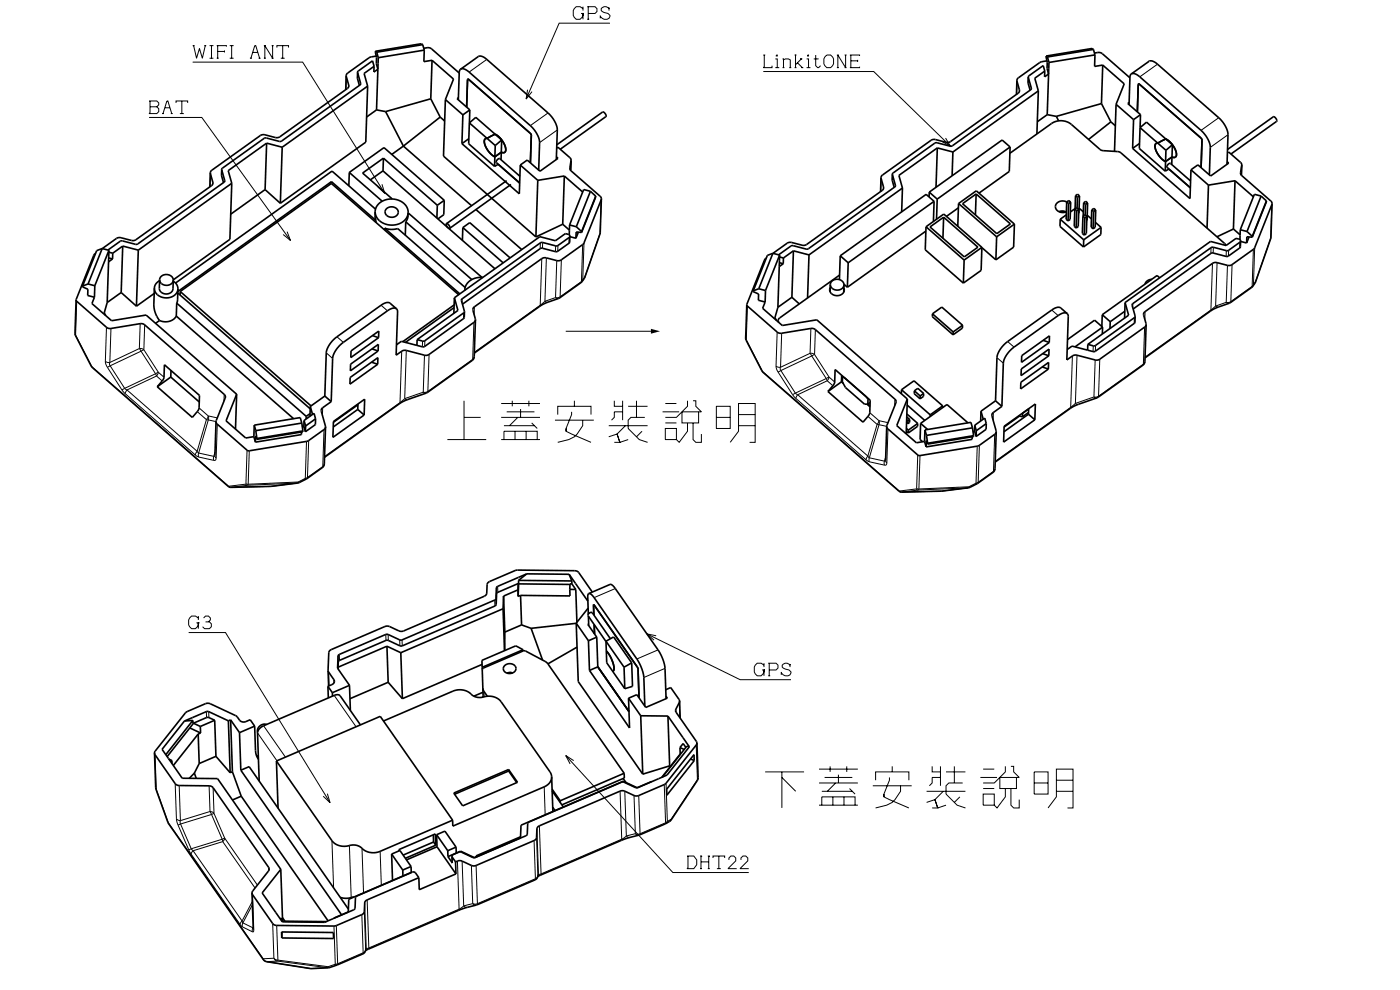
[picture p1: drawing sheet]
<svg xmlns="http://www.w3.org/2000/svg" width="297mm" height="210mm" viewBox="0 0 297 210" stroke-linecap="round" stroke-linejoin="round" font-family="sans-serif">
<g fill="none" stroke="#000" stroke-width=".35">
<path d="M73.4 16.1l.6 2.1-.3 .5-14.3 10.3-.8 .2-2.5-.6-.8 .1-10.4 7.4-.3 .6M73.4 16.1l-.1 2.9M75.9 15.3l.6 2.4-.1 .3-16.7 11.9-.4 .1-2.8-.7h-.4l-8.9 6.4-.2 .2M75.9 15.3a4.7 4.7 0 0 0 .3 2.8M78 18.3l-.4 11.9-18.1 12.9M78 18.3l-18.1 12.9M79.4 14.1l-.4-1.2-3 2.2-.1 .2M79.4 14.1l-2.2 1.5 .8 2.7M79.6 10.9l.3 .2M79.6 10.9l.3 1.3-.1 1.3 .4 1.2-.9 .6 .1-1.2M79.8 11.9l-1.5 .3-4.5 3.3-.4 .6M79.9 11.1l.3 1.1"/>
<path d="M80.2 12.2l-.3 11.1M89.7 9.5l-.3-.2-9.8 1.6M89.7 9.5l-9.8 1.6M89.7 9.5l.3 1.1M89.9 10.2l.9-.1 .7 .2 5.9 5.2M90 10.6l-9.8 1.6M90 10.6l-.1 2.5 1.8-.3M91.7 12.8l4.5 4-1.7 4.3M91.7 12.8l-.3 8.2M97.7 14.7l3.8-2.7 .5-.1 .6 .2 14.2 12.4a5.3 5.3 0 0 1 1.4 3.1l-.2 6.2M97.7 14.7l-.3 .6-.2 5.9M97.7 14.7l.7-.1 1 .6 13.7 12a5.3 5.3 0 0 1 1.4 3.1l-.2 5.8"/>
<path d="M215.7 17.1l.6 2.1-.3 .6-14.4 10.3-.7 .1-2.5-.6-.7 .1-10.5 7.4-.3 .6M215.7 17.1l-.1 2.9M218.1 16.3l.7 2.4-.2 .4-16.6 11.9h-.5l-2.8-.7h-.3l-8.9 6.4-.2 .3M218.1 16.3a4.8 4.8 0 0 0 .4 2.8M220.3 19.3l-.3 9.1M220.3 19.3l-18.1 12.9M221.6 15.1l-.3-1.2-3 2.2-.2 .2M221.6 15.1l-2.1 1.5 .8 2.7M221.9 11.9l.3 .2M221.9 11.9l.3 1.3-.1 1.3 .4 1.2-.9 .6v-1.2M222.1 12.9l-1.5 .4-4.6 3.2-.3 .6M222.2 12.1l.3 1.1"/>
<path d="M222.5 13.2l-.3 11.1M232 10.5l-.3-.2-9.8 1.6M232 10.5l-9.8 1.6M232 10.5l.3 1.1M232.2 11.3l.9-.2 .7 .2 5.9 5.2M232.3 11.6l-9.8 1.6M232.3 11.6l-.1 2.5 1.7-.3M233.9 13.8l4.6 4-1.7 4.3M233.9 13.8l-.2 8.2M240 15.7l3.8-2.7 .5-.1 .5 .2 14.3 12.5a5.2 5.2 0 0 1 1.4 3l-.2 6.3M240 15.7l-.3 .5-.2 6M240 15.7l.7-.1 1 .6 13.7 12a5.2 5.2 0 0 1 1.4 3.1l-.2 5.8"/>
<path d="M44.6 36.7l.6 2.1-.3 .5-16.1 11.5-.7 .2-2.5-.6h-.6l-3.3 2.3M44.6 36.7l-.1 2.9M47 35.9l.7 2.4-.1 .3-18.4 13.1-.4 .1-3.1-.7-2.8 1.9M47 35.9a4.8 4.8 0 0 0 .4 2.8M49.2 38.9l-.4 11.9-12 8.6M49.2 38.9l-19.9 14.2M56.6 30.4l-.4 9.8M56.6 30.4l3.3 .8M56.6 30.4l-8.2 5.8 .8 2.7M59.9 31.2l-.4 11.9M70.3 38.5v.4M70.3 38.5l-32.6 23.3"/>
<path d="M70.3 38.5l9.5 8.3M74 39.3h-.1M74.1 36.6l-.1 2.8M74.1 36.6l7.4-5.3 12.7 11.2M74.1 36.6l7 6.1M78.6 38.2l2.6-2 23.8 20.8M79.9 23.3l-2.1 1.5M79.9 23.3l1.9 .4M81.3 33.5l11.5 10M81.3 33.5v2.8M81.3 33.5l-4.4 3.2 6.3 5.5M81.8 23.7l3.8 7.3"/>
<path d="M85.6 31l14.4 12.6M85.6 31l-2.5 1.8M91.4 21l2 3.8M91.4 21l-9.6 2.7M93.4 24.8l.9 .9M93.4 24.8l-7.8 6.2M94.5 21.1l-.4 12 19.6 17.2M94.5 21.1l3.7 3.3M97.2 20.7l-.2 .2 2.7 2.4M98 30.5l12.2 10.6 .2-6.1M98.2 24.4l-.2 6.1M99 22.7l.3-5.9 13.3 11.6 .1 .3-.2 5.8"/>
<path d="M99.5 29.4l-1.5 1.1M99.7 23.3l-.3 7.2 5.5 4.8M99.7 23.3l-1.5 1.1M103 29.4l2-.9 1.1 .8a2.86 2.86 0 0 1 1 3l-.3 .1-.5-.1-1.3 1M103 29.4a1.59 1.59 0 0 0 .2 2l.8 1.1 1 .8M105.1 30.9l-.2 4.4M105.7 34.8l-.8 .5M106.4 29.7l-.1 4.2M106.4 29.7l-5.5-4.8-1.3 1.2 5.5 4.8M106.4 29.7l-1.3 1.2M107.5 38.3l-12.8 9.2M108.4 39.1l-13 9.3"/>
<path d="M110.3 37.4l-4.3-3.7-.6 .3-.1 .5 4.9 4.3M110.4 35l3.7 3.3M114.1 38.3l-.4 12M118 33.3l.4 .3-3.8 2.7-2.8-2.3-1.4 1M118.1 31.4l.3-.2 2.5 2.2 .3 .6M118.1 30.7l9.7-6.9 .5 .2 .3 .5-.1 .2-9.6 7M119.7 37.3l-.3 10.3M119.7 37.3l-5.6 1M119.7 37.3l3.9 3.4M121.2 34l-.3 1.6 .2 .6 6.2 5.4 .3 .6M121.2 34l-.1 2.2M186.9 37.7l.5 2-.2 .6-16.1 11.6-.8 .1-2.4-.6h-.6l-3.3 2.3"/>
<path d="M186.9 37.7l-.1 2.9M189.3 37l.7 2.3-.2 .4-18.3 13.1h-.5l-3-.7-2.8 2M189.3 37a4.7 4.7 0 0 0 .4 2.7M191.4 39.9l-.1 5M191.4 39.9l-19.8 14.2M198.8 31.4l-.2 8.3M198.8 31.4l3.4 .8M198.8 31.4l-8.1 5.8 .7 2.7M202.2 32.2l-.2 5.1M214.2 32.5l8.9-6.3 1.4-.6a3.6 3.6 0 0 1 2.8 .8l6.2 5.4 .4 .2 3.3 .2 .5 .2 22.1 19.3 .2 .4M214.3 31.2l-1.7-1.5-15.5 11.1M214.3 31.2l-.2 5.2-6.4 4.6"/>
<path d="M214.3 31.2l-15.5 11M222.2 24.3l1.9 .4M222.2 24.3l-2.1 1.5M224.1 24.7l.5 .9M233.7 22l2 3.8M233.7 22l-9.6 2.7M235.7 25.8l.9 .9M235.7 25.8l-4.8 3.8M236.8 22.1l-.4 10M236.8 22.1l3.7 3.3M239.5 21.8l-.3 .2 2.8 2.3M240.3 31.5l12.2 10.6 .2-6.1"/>
<path d="M240.5 25.4l-.2 6.1M241.3 23.7l.3-5.9 13.3 11.6 .1 .3-.2 5.9M241.7 30.4l-1.4 1.1M242 24.3l-.3 7.2 5.5 4.8M242 24.3l-1.5 1.1M245.2 30.4l2.1-.9 1.1 .8a2.86 2.86 0 0 1 1 3l-.3 .1-.5-.1-1.3 1M245.2 30.4a1.57 1.57 0 0 0 .2 2l.9 1.1 1 .8M247.3 31.9l-.1 4.4M248 35.9l-.8 .4M248.7 30.7l-.1 4.2M248.7 30.7l-5.5-4.8-1.3 1.2 5.4 4.8M248.7 30.7l-1.4 1.2"/>
<path d="M252.6 38.4l-4.3-3.7-.6 .3-.1 .5 4.9 4.4M252.7 36l3.7 3.3M256.4 39.3l-.3 9.1M260.3 34.3l.4 .3-3.9 2.7-2.7-2.3-1.4 1M260.4 32.4l.2-.2 2.6 2.2 .2 .6M260.4 31.7l9.7-6.9 .5 .2 .2 .7-9.7 7M262 38.3l-.3 10.3M262 38.3l-5.6 1M262 38.3l3.9 3.4M263.4 35l-.2 1.7 .1 .5 6.3 5.5 .3 .5M263.4 35v2.2M20.3 53.7l-.4 .4-3.8 9.5"/>
<path d="M21.7 52.7l-1.2 .5-3 7.5M21.7 52.7l-3 7.5M21.7 52.7l1.4 .4M23.1 54.7l.8 .2M23.1 53.5l.8 .2M23.1 53.1l-.4 11.1M23.1 53.1l-3 7.5M23.9 54.9l-.9 .6M23.9 53.7v1.2M26 52.2l-2.1 1.5M26 52.2l-.3 9.9M26 52.2l3.3 .9"/>
<path d="M29.3 53.1l-.4 11.8M33.9 59.6l-.8 .6-.4 .9M33.9 59.3l-.1 1.9a1.48 1.48 0 0 0 1.4 1.2 1.48 1.48 0 0 0 1.5-1.1l.1-1.9M33.9 59.3l.3-.7 .8-.3a1.43 1.43 0 0 1 1.8 1.1M33.9 59.3a1.49 1.49 0 0 0 1.4 1.2 1.49 1.49 0 0 0 1.5-1.1M36.8 59.6a1.92 1.92 0 0 1 .9 1.7M56.2 40.2l3.3 2.9M56.2 40.2l-7.3 5.2M79.6 44.9l.3-1 .6-.8 .8-.5 1.1-.3a3.4 3.4 0 0 1 4.2 2.8M79.6 44.9a3.4 3.4 0 0 0 4.4 2.8l1-.4 .9-.6 .5-.8 .2-.8M79.6 44.9v1.1l.2 .8M79.7 44.4l-9.3-8.1-33.2 23.7"/>
<path d="M79.8 46.8v.4M81.6 48.4l1.5 .3 1.3-.2 14.3 12.5M81.6 48.4l15.9 13.9M81.6 48.4v.4M82 44.3l.7-.4a1.21 1.21 0 0 1 1.4 .2 1.21 1.21 0 0 1 .2 1.4l-.3 .3-.6 .3a1.21 1.21 0 0 1-1.3-.3 1.21 1.21 0 0 1-.3-1.3zM86.1 47l14 12.3M86.1 47l-.1 2.9M86.6 45.2l15.6 13.6M86.6 45.1l-.1 1.1-.4 .8M92.8 43.5l-.1 2.7M94.2 42.5l-.1 3-1.2 .9M94.2 42.5l-1.4 1"/>
<path d="M94.7 47.5l.2 .6 .5 .3M94.7 47.5l.5 .3 .2 .6M98.2 48.3l-.1 2.7M98.2 48.3l8.5 7.5M98.2 48.3l1.5-1.1 8.5 7.5M101 44.5l9.7 8.4M102.4 58.8l-1.4 .2-1.2 .5-.9 .9-.3 1.1M119.4 47.6l-5.7 2.7M119.4 47.6l1.4 1.2M120.8 47.7v2.1M120.8 47.7l1.5 .4M120.9 50.2l1.3 .3"/>
<path d="M120.9 50.1l-.1 .3-2.6 1.8-3.1-.8-.4 .1-16.7 11.9-.1 .3 .6 2.4M120.9 50.1l-.1 1.4-2.5 1.8-.4 .1-2.9-.8-.4 .1-16.5 11.8M120.9 50.1l-.2-.4-.8-.1-2.1 1.5-3.3-.9-18.1 13M122.3 48.1l1.1 1M122.7 49.2l-.5 1.3M123.4 49.3l-1.2-.1v1.3M123.4 49.1v.2M125.3 40.6l-3 7.5M125.3 40.6l1.1 1M125.3 40.6l-1.5-.4-3 7.5M126.4 41.6l-3 7.7M126.4 41.6l-3 7.5"/>
<path d="M127.6 42.2l-3.9 9.6-4.9 3.4-.6 .1-2.5-.6-.8 .2-14.4 10.3-.2 .5 .6 2.1M127.6 42.2l-.3 7.4-3.2 9.2-.7 1-4.7 3.4-2.8 1-1.3 .7-14 10M162.6 54.8l-.4 .4-3.8 9.4M164 53.7l-1.2 .5-3 7.5M164 53.7l-3 7.6M164 53.7l1.4 .4M165.3 55.7l.9 .2M165.4 54.5l.8 .2M165.4 54.1l-.4 11.1M165.4 54.1l-3 7.5M166.2 55.9l-.9 .7M166.2 54.7v1.2"/>
<path d="M168.3 53.2l-2.1 1.5M168.3 53.2l-.3 9.9M168.3 53.2l3.3 .9M171.6 54.1l-.3 9.1M178.1 58.4l-12.7 9-.3 .6M178.2 54.3l-.1 5M178.2 54.3l1.7 1.4M179.9 55.7l-.1 5.2M196.4 49l-16.6 11.9M196.4 48.1l-.1 4.9 8.1 7.1M196.4 48.1l8.1 7.1M196.4 48.1l3.8-2.7 8.1 7.1"/>
<path d="M197.1 40.8v1M197.1 40.8l1.7 1.4M197.3 48.1l2.9-2 7.3 6.3-2.9 2.1zM198 46.9h.1M198.2 42.7l-1.7-1.5-18.3 13.1M198.2 42.7l-.2 4.3M198.2 42.7l-18.3 13M198.8 42.2l-.1 4.3M200.2 46.1l-.2 4.4M203.3 44.1l-2.5 1.8M203.3 43.2l-.1 4.8M203.3 43.2l8.1 7"/>
<path d="M203.3 43.2l3.8-2.7 8.1 7M204.2 43.2l2.9-2.1 7.3 6.4-2.9 2.1zM204.5 55.2l-.1 4.9M207.1 41.1l-.2 4.5M208.3 52.5l3 2.6M208.3 52.5l-.2 4.9-3.7 2.7M208.3 52.5l-3.8 2.7M211.4 50.2l-.1 4.9M215.2 47.5l-.2 4.9-3.7 2.7M215.2 47.5l-3.8 2.7M224.6 44.9l.9-.1 .7 .2M224.8 45h1.2"/>
<path d="M224.9 46.5l5 4.4M224.9 46.5v1.5l5 4.4M226.2 45.6l-1.3 .9M226.3 42.8l-.1 3.7 .4 .4M226.3 42.8l.4 .4M226.3 42.8l.4-.3 .4 .4M226.3 42.8l-.7-.2-.8 .1-.6 .4-.3 .5a1.53 1.53 0 0 0 2.3 1.3M226.7 43.2l-.1 3.7M227.1 42.9l-.1 3.7-.4 .3M227.1 42.9l-.4 .3M228 44.4l.5-.4 .4 .4M228 44.4l-.1 3.6 .4 .4"/>
<path d="M228 44.4l.4 .3M228.1 44.2l-1 .8M228.2 41.5l.4 .4M228.2 41.5l.4-.3 .4 .4M228.2 41.5l-.1 2.8M228.4 44.7l-.1 3.7M228.6 41.9l-.1 2.2M228.9 44.4l-.5 .3M228.9 44.4l-.2 3.7-.4 .3M228.9 44.2l.9 .7M229 41.6l-.2 3.7M229 41.6l-.4 .3"/>
<path d="M229.7 45.9l-.1 3.6 .4 .4M229.7 45.9l.4 .3M229.7 45.9l.5-.4 .4 .4M229.9 43l.4-.3 .4 .4M229.9 43l-.1 2.8M229.9 43l.4 .4M229.9 50.9v1.5M230.1 46.2l-.1 3.7M230.3 43.4l-.1 2.2M230.6 45.9l-.1 3.7-.5 .3M230.6 45.9l-.5 .3M230.6 45.7l.9 .7"/>
<path d="M230.7 43.1l-.1 3.7M230.7 43.1l-.4 .3M231.6 44.5l.4-.3 .5 .4M231.6 44.5l-.1 3.7 .4 .3M231.6 44.5l.4 .4M232 44.9l-.1 3.6M232.4 47.2l1.2 1M232.5 44.6l-.2 3.6-.4 .3M232.5 44.6l-.5 .3M233.6 48.2l-3.7 2.7M233.6 48.2l-.1 1.6-3.6 2.6M244.3 59.2l-.9 .4-.5 .7"/>
<path d="M246 58.9l-.5-.5-11.7 8.4M261.7 48.6l-3.5 1.6M261.7 48.6l1.4 1.2M263.1 48.7l-.1 2.1M263.1 48.7l1.4 .4M263.2 51.2l1.3 .3M263.2 51.1l-.2 .3-2.6 1.8-3.1-.8-.3 .1-16.7 11.9-.1 .4 .6 2.3M263.2 51.1l-.1 1.4-2.5 1.8-.5 .1-2.7-.7h-.4l-16.6 11.8M263.2 51.1l-.2-.3-.8-.2-2.1 1.5-3.3-.9-18.1 13M264.5 49.1l1.2 1M265 50.3l-.5 1.2M265.7 50.3l-1.2-.1v1.3"/>
<path d="M265.7 50.1v.2M267.5 41.6l-3 7.5M267.5 41.6l1.2 1M267.5 41.6l-1.4-.4-3 7.5M268.7 42.6l-3 7.7M268.7 42.6l-3 7.5M269.9 43.2l-3.9 9.6-4.9 3.5h-.6l-2.5-.6-.8 .2-14.4 10.3-.2 .5 .5 2.1M269.9 43.2l-.3 7.4-3.3 9.3-.6 .9-4.7 3.4-2.9 1.1-1.2 .6-14 10M16.1 63.6l.2 .3 6.6 5.7 .6 .1 6.3-1 .9 .2 17 14.9 .1 .6-2 5M16.1 63.6l-.2 7.3 3.7 7.1 28.9 25.2 .4 .2 8.5-.2M17.5 60.7v.2l1.1 .5v1.3l1.4 .4M18.7 60.2l-1.2 .5"/>
<path d="M18.7 60.2l1.4 .4M20 63.1l-.5 1.3 4.2 3.6 7.3-1.2 19.2 16.8M20.1 60.6l-.1 2.5M22.1 66.4l-.1 .2M22.1 66.4l.3 .5M22.7 64.2l-.6 2.2M25.7 62.1l3.2 2.8M25.7 62.1l-3 2.1M32.7 62.3l-3.8 2.6M32.7 61.1l-.1 3.4a5.5 5.5 0 0 0 1.2 3.5M32.7 61.1a2.59 2.59 0 0 0 3.7 1.9l1-.7 .3-1M33.8 68l-.8 .6"/>
<path d="M34.9 77.4l7.4 6.5-.1 2.8-1.4 1.8-7.4-6.5 1.3-1.8zM36.2 80l6.1 5.3M36.2 80l-2.8 2M36.3 78.6l-.1 1.4M37.4 67l-.6 .7-.9 .5-1 .1-1.1-.3M37.4 67l24.9 21.8M37.5 64.3l27.5 24M37.5 64.3l-.1 2.7M37.7 62.2l28.1 24.5M37.7 61.3v2.3l-.2 .7M38.2 61.8l27.8 24.3M38.2 61.8v.8"/>
<path d="M38.2 61.8l32.1-22.9 27 23.6M74.4 77.3l5.9-4.3-.1 1.5-5.9 4.2zM74.5 74.4l5.9-4.2-.1 1.4-5.9 4.2zM78.8 76.8l1.3 .5M78.9 74l1.3 .5M79 71.2l1.3 .4M84.1 65.5a1.65 1.65 0 0 0-1.9 .4l-9.5 6.8-1.5 1.7-.6 1.5-.3 9.3M84.1 65.5l-1.3-1.2a1.64 1.64 0 0 0-2 .4l-9.5 6.9-1.5 1.6-.6 1.5-.3 9.3M84.1 65.5l.2 .7-.3 9.1 1.3-.9 .5-.1 4.3 1.1 .8-.1 9.6-6.9 .4-.6M88.5 72l-.1 1.3M96.3 65.3l-10.3 7.3M96.3 64.7l-10.9 7.8"/>
<path d="M96.4 63.2l-.1 3.3M96.4 63.2l.7 2.6-8.6 6.2M98.5 66.1l-.1 .3-8.3 5.9-.4 .1-1.2-.4M98.5 66.1l-.1 1.5-8.4 5.9-.4 .1-4.5-1.2-1 .7M98.6 61.5h.1M100.9 67.8l-.3 7.9-.4 .8-9.6 6.8-4.3 1.5-1.4 .7-16.1 11.5M158.4 64.6l.2 .3 6.6 5.7 .6 .1 6.3-1 .9 .2 17 14.9 .1 .6-2 5M158.4 64.6l-.2 7.3 3.7 7.1 28.9 25.2 .4 .2 8.5-.2M159.8 61.7v.2l1.1 .5v1.3l1.4 .4M161 61.3l-1.2 .4M161 61.3l1.4 .3M162.3 64.1l-.5 1.3 4.2 3.6 7.3-1.2 19.2 16.8"/>
<path d="M162.4 61.6l-.1 2.5M164.4 67.4l-.1 .2M164.4 67.4l.3 .6M165 65.2l-.6 2.2M165.1 68l.1 .4M165.1 68v.3M168 63.1l1.6 1.4M168 63.1l-3 2.1M176.1 61.7v.1M176.1 61v.2a1.57 1.57 0 0 0 .8 1.4 1.57 1.57 0 0 0 1.7-.2l.5-.6-.1-.7M176.1 60.3l.4-.7 .8-.3a1.4 1.4 0 0 1 1.7 1.1M176.1 60.3a1.49 1.49 0 0 0 1.5 1.3 1.49 1.49 0 0 0 1.4-1.2"/>
<path d="M176.1 60.3v1.6M177.2 78.4l7.4 6.5-.1 2.9-1.4 1.8-7.5-6.5 1.4-1.8zM178.6 79.6l-.1 1.4M178.7 80l.4 .1M178.7 80v1M178.9 79.9l-.2 .1M179 61.8v.1M179 60.3l.8 .6M179 60.4v1.6M197.8 66.6l2-1.5 4.4 3.9M197.8 66.6v.6l4.4 3.8M197.8 66.6l4.4 3.8"/>
<path d="M202.2 70.4v.6M204.2 69v.6l-2 1.4M204.2 69l-2 1.4M216.7 78.3l5.8-4.2v1.4l-5.9 4.2zM216.8 75.4l5.8-4.2v1.4l-5.9 4.3zM221.1 77.8l1.3 .5M221.2 75l1.3 .5M221.3 72.2l1.3 .4M226.4 66.5a1.64 1.64 0 0 0-1.9 .4l-9.5 6.9-1.5 1.5-.6 1.6-.4 9.3M226.4 66.5l-1.4-1.2a1.65 1.65 0 0 0-1.9 .5l-9.5 6.8-1.5 1.6-.6 1.6-.3 9.2M226.4 66.5l.2 .7-.3 9.2 1.3-.9 .6-.2 4.2 1.1 .8-.1 9.7-6.9 .2-.6M226.4 74.2l1-.8 3.3 .9"/>
<path d="M230.8 73.1l-.1 1.2M233.8 66.8v2.5M233.8 66.8l1.7 1.4M233.9 69.4v1.4M233.9 69.4l-5.8 4.2M233.9 69.4l-1.7-1.5-5.7 4.1M235.5 68.2v1.5M238.6 66l-3.1 2.2M238.7 64.2l-.1 3.3M238.7 64.2l.7 2.7-8.6 6.2M240.8 67.1l-.1 .3-8.3 5.9-.4 .1-1.2-.3M240.8 67.1l-.1 1.5-8.3 5.9-.4 .1-1.3-.3"/>
<path d="M243.1 68.8l-.2 7.9-.3 .6-9.7 7-4.3 1.5-1.4 .7-16.1 11.5M45.6 96.6h.1M45.8 89.4l.3 .6 6.3 5.5 .4 .1 12.4-2 3.6-2.5 .3-.5M45.8 89.4l-.2 7.2M50.2 83.6l-2.2 5.7 4.1 3.6 1.8-.3M50.2 83.6l-.2 7.4M53.9 92.6l.3 1.2M53.9 90.2l.4 1.1M53.9 90.2v2.4M54.3 91.3l.2 1.7M54.5 93.2l-.3-.7v1.3M54.5 93v.2"/>
<path d="M64 91.6l-.1 .6-9.7 1.6M64 89.7l-9.7 1.6M64 89.7l.3 1.7M64 89.7l-.3-1.1-9.8 1.6M64.1 90.4l.2 .2M64.3 91.4l-9.8 1.6M64.3 91.4v.2l-9.8 1.6M64.5 90.4l.3 1.2M64.5 90.4l-.4 .2M64.5 89.2l.3 1.2M64.5 89.2v1.2M64.8 90.4v1.2"/>
<path d="M65 88.3l-.1 .6M65.8 87.7l-.8 .6M65.8 86.2l.5 1.7M65.8 86.2v2.1M66.9 88.8v1.3l-2.1 1.5M66.9 88.8l-2.1 1.6M66.9 88.8l-.3-1.1-2.1 1.5M68.9 84l1.4 1.2M68.9 84l-3.1 2.2M69.1 90.6l-.3 7.8-.2 .6-3.5 2.5-1.7 .9-5.9 .8M70.3 85.2l-1.9 1.3-.3 .4 1 3.7M70.7 89.4l6.7-4.7-.1 3.3-6.7 4.8z"/>
<path d="M74.3 80.1l5.9-4.2-.1 1.4-5.9 4.2zM75.9 86.9l1.4 1.1M75.9 86.9l-5.2 3.7M75.9 85.9l-5.2 3.7M75.9 85.7v1.2M178.5 81l.4 .3M178.5 81l-2.9 2.1M178.5 80.8l.2 .2M178.5 80.1l.2 .1M178.7 81l.7 1.2 4 3.5h.7M183.8 84.2l.3 .5M183.9 85.7l.7 .6"/>
<path d="M184.1 85.7l.5 .4M184.1 84.7v1M184.3 84.6l-.2 .1M184.6 85.4l-.5 .3M187.9 97.6v.1M188.1 90.4l.3 .6 6.3 5.5 .4 .1 12.4-2 3.6-2.5 .2-.5M188.1 90.4l-.2 7.2M191.2 82.7l2.7-1.9 6.1 5.3M191.2 82.7l6.1 5.3M191.2 82.7v.8M192.3 91.5l.4 .4M192.3 90.9l.4 .3"/>
<path d="M192.3 89.6l.3 .3M192.3 89l.3 .3M192.4 88.4l.6 .6M192.4 87.8l2.3 2M192.4 85.9l3.8 3.3M192.5 84.6l-2.3 5.7 4.2 3.6 1.7-.3M192.5 84.6l-.3 7.4M192.6 89.3v.6M192.7 91.2v.7M193 89v.6l-.4 .3M193 89l-.4 .3M194 82.9v.6l1.2 1.1"/>
<path d="M194 82.9l.7-.5 1.2 1.1M194 82.9l1.2 1.1M194.7 89.8v.6l-2 1.5M194.7 89.8l-2 1.4M195.2 84v.6M195.3 89.8l-.1 3.4 .5 .5M195.3 89.8l1.5 1.3M195.9 83.5v.6l-.7 .5M195.9 83.5l-.7 .5M196.1 93.6l.4 1.2M196.2 91.2l.3 1.2M196.2 91.2l-.1 2.4"/>
<path d="M196.5 92.4l.3 1.6M196.8 94.2l-.3-.7v1.3M196.8 94v.2M197.3 88v.4M200 86.1l-2.7 1.9M200 86.1v.4M205.3 89.7l-4.4-3.9-5.6 4M206.2 90.5h.1M206.2 92.7v.5l-9.7 1.6M206.3 90.8l-9.8 1.6M206.3 90.8l.2 1.6M206.3 90.8l-.3-1.2-9.8 1.6"/>
<path d="M206.5 92.4l-9.7 1.6M206.5 92.4v.2l-9.7 1.6M206.7 91.4l.4 1.2M206.7 91.4l-.3 .3M206.8 90.2l.3 1.2M206.8 90.2l-.1 1.2M207.1 91.4v1.2M208.1 87.2l.5 1.7M208.1 87.2l-.1 2.1M209.2 89.9v1.2l-2.1 1.5M209.2 89.9l-2.1 1.5M209.2 89.9l-.3-1.2-2.1 1.5"/>
<path d="M211.2 85l1.3 1.2M211.2 85l-3.1 2.2M211.3 91.6l-.2 7.8-.3 .6-3.4 2.5-1.7 .9-6 .8M212.5 86.2l-1.8 1.3-.3 .4 .9 3.7M213 90.4l6.6-4.7-.1 3.3-6.6 4.8zM216.1 88.2l.8 .2M216.3 88.3l-3.3 2.3M216.6 81.1l5.9-4.2-.1 1.4-5.9 4.2zM216.9 87.7h.1M216.9 87.7v.7M218.2 87.9l1.3 1.1M218.2 87.9l-5.2 3.7"/>
<path d="M218.2 87.5l-1.3 .9M218.2 86.8l-1.3 .9M218.2 86.7v1.2M57.4 103.2h.1M199.7 104.2h.1M82.1 137.1l-10.4 4.4M82.1 137.1l2.9 1.4M82.1 137.1l.2 7.6M85 138.5l.4 9.7M106.7 129.1l-21.7 9.4M106.7 129.1l.3 8.9M106.8 126.4l-.1 2.7"/>
<path d="M106.8 126.4l.3 7.7M107.1 134.1v3.9M109.9 125.1l-3.1 1.3M109.9 125.1v1.4M109.9 123.8l-4.5 2-.1 2.4-.3 .3-19.7 8.5h-.5l-2.4-1.2h-.5l-9.9 4.3-.2 .3-.1 1.1M109.9 123.8v1.3M109.9 123.8l11 .2M110 123.1l11.3 .1M110 123.1l-.1 .7M110 123.9l-.1 2.6M110.4 126.3l-.5 .2M110.4 126.3l.2 6.3"/>
<path d="M110.6 132.6l2.1 .7M110.6 132.6l-3.5 1.5M111 137.8l-1.6-.8-7.2 3.1 .1 1.5M111 137.8v.3M111 137.8l-8.7 3.8M111.7 121.7l-6.3 2.8-.2 2.5-.2 .3-19.7 8.4h-.5l-2.5-1.1h-.4l-9.9 4.2-.3 .3-.1 2.6 2.5 3.7M111.7 121.7l9 .1M111.7 121.7l-1.7 1.4M112.7 133.3l2.4 6.7M120.7 121.8l4 5.7M120.7 121.8l.6 1.4M120.9 125v1.4l-10.5-.1"/>
<path d="M120.9 125h1.2M121.3 123.2v.7M121.3 123.9l.8 1.1M121.3 123.9h-.4v1.1M122.1 125l.3 7M122.2 132.2l2.6 3.7M122.2 132.2l.5 12.4 13.7 19.6M122.2 132.2l-9.5 1.1M122.4 137.3l-6.2 3.5M124.8 129l-2.6 3.2M124.8 130.7l.1 2M124.8 135.9l.3 6.3"/>
<path d="M124.9 132.4h-.2l1.9 2.8M124.9 125.9l4.5-1.9 .6 .2 9.6 13.7a8.9 8.9 0 0 1 1.5 3.9l.2 6.4M124.9 125.9l.6 .2 .5 .7 9.1 13a8.9 8.9 0 0 1 1.5 3.9l.2 6.1M124.9 125.9l-.2 .7 .1 3.7M125.7 125.6l-2.9-4.1-.6-.4-12.9-.1-5.6 2.5-.4 .5-.1 2-.5 .5-17.1 7.4h-.8l-2.1-1-.8-.1-11.6 5-.4 .3-.1 .3-.2 3.8M126 130.5v-2.2l9.2 13.2 .2 .4 .2 6.1M126.1 132.5v2M126.6 135.2l.2 6.3M126.6 135.2l-1.8 .7M128.6 136l.1 4.6 1.2 1.7M128.6 136l1.6-.9 3.8 5.5M128.6 136l3.8 5.5"/>
<path d="M128.6 138.1a5.7 5.7 0 0 1 1.6 4.1l-.1 .1a3.7 3.7 0 0 0-.8-3.3zM129.5 135.5l-3.8-5.5a.64 .64 0 0 0-1 .6l3.9 5.5M32.8 159.8l4.4 6.4 .3 .3 .5 .1 6.4 .1 .8 .4 11.9 17-.1 .7-3.4 4.2-.1 .4M32.8 159.8l.3 7.6 2.6 7.3 20.3 29.1 .5 .2 9.4 1.5 3.8-.2 1.9-.6 5.4-2.3 .4-.3 .2-.8M39.1 152.9l-4.7 6.1 4.3 6.1 7.5 .1 13.4 19.2M40.3 154.4l2.3 1.1M40.9 152.8l-1.8 .1M40.9 152.8l-5.7 7.3M41 153.4l-5.5 7.1M41 153.4l1.5 .7M42 155.7l.3 6.3M42 155.7l-5.2 6.7"/>
<path d="M42.5 154.1l.1 1.4M42.6 155.5l-.6 .2M45.5 152.8l-1.4-.6-3.2 1.3v-.7M45.5 152.8l-3 1.3M45.5 152.8l.3 7.6M48.4 152.9l-4.4-2-4.9 2M48.4 152.9l.4 11M48.9 152.7l1.9 2.7M48.9 152.7l-.5 .2M48.9 152.7l.4 11M50.8 155.4l.3 8M54 154l-.9-1.3-1 .4h-.7a1.87 1.87 0 0 1-1.2-1.2l-6.1-2.7-.5 .1-3.9 1.6-.4 .3-6.4 8.1-.1 .5"/>
<path d="M54 154l.2 5.5 .2 .8 .4 .7M54 154l-3.2 1.4M56.6 153.7l-.7-.1-.7 .4-.5 .6-.1 .7M69.6 145.6l.9 1.3M69.6 145.6l.1 2.4M69.6 142.2l1.3 2.1v.5a1.77 1.77 0 0 1-1.3 .8M69.6 142.2l.1 3.3M70.5 146.9v.8M71.7 141.5v.4M74.1 145.4l-3.6 1.5M74.1 145.4l.2 5.3M76.5 153.8l-4.3-6.2a1.07 1.07 0 0 0-1.3-.1l-15 6.5a1.94 1.94 0 0 0-1.3 1.5l.4 10.1"/>
<path d="M81.4 152.9l14.7-6.3a3.8 3.8 0 0 1 4.4 1 4.1 4.1 0 0 0 2.9 .1l1.5 .1 .6 .3 .7 .6 10.5 15 .3 1.1M82.3 144.7l-8.1 3.5M82.3 144.7l3.1 3.5M102.3 140.9l-16.9 7.3M102.3 141.6v.4M102.4 146l.2 .5 .8 1.2M102.4 146l.1 1.6M102.5 146.8l-2 .9M102.5 147.6v.3M102.5 147.9h.1M107 141.2a1.38 1.38 0 0 1 1.5-.4 1.38 1.38 0 0 1 .9 1.2 1.4 1.4 0 0 1-1.4 .9 1.4 1.4 0 0 1-1.2-1.1zM108.7 142.7l-1.1 .1"/>
<path d="M116.2 140.8l-.4-.4-4.3-2.3h-.5l-8.6 3.7v4.2M116.2 140.8l16.2 23.2M125.1 142.2l8.5 12.2-.3-6.3M126.8 141.4l6.6 9.6M126.8 141.5l-1.7 .7M129.9 142.3l2.6 3.8M130.1 142.3h-.2M132.4 141.5l.1 4.6M133.3 148.1l2.6 3.7M134 140.6l.2 5-1.7 .5M134 140.6l-1.6 .9M135.9 151.8l5.8 .1"/>
<path d="M135.9 151.8l.5 12.4M141.2 146.3l1.1-.5 1.9 2.9M141.3 147.7l.3 .4-4.6 2-1.9-2.7-1.8 .7M141.7 151.9l4.5 6.5M141.7 151.9l.4 10.6M144.2 148.7l-.8 1.7-.1 .5 4.5 6.7M144.2 148.7l.1 3.6M144.3 158.6v1.4M144.3 158.6l.8 .4M144.3 160h.1M144.3 160l-3.9 4.9M145.5 158.5l-.6-.8-.6 .9"/>
<path d="M146.2 158.4l-4.7 6-6.3 2.7-3-1.4-21.7 9.3-.1 2.7-9.7 4.2-3-1.3-2.7 1.1M146.2 158.4l-.5-.1-5.2 6.5M147.8 157.6l-.1 .4-6.4 8.2-.4 .2-5.7 2.4-.7-.1-2.2-1-.7 .1-17.2 7.4-.4 .4-.2 2.1-.3 .5-12.5 5.4-.8 .1-2.4-1.1h-.5l-.7 .2M147.8 157.6l.3 7.7-5.8 8.8-1.2 .7-5.4 2.3-3.7 1.1-17.9 7.7M35.8 161l.7 .3M36.5 161.3v.7M36.5 161.3l-.3 .3M41.2 164l-1 1.1M41.2 164l.4 1.1M42.3 162l-1.1 2M45.8 160.4l3 3.5M45.8 160.4l-3.5 1.6"/>
<path d="M49.3 163.7l1.9 5.2M49.3 163.7l-.5 .2M51.1 163.4l1.8-.8 21 30.2M51.1 163.4l21.4 30.7M51.2 168.9l18.4 26.4M51.2 168.9l-1.9 .8M54.4 160.2l.4 .3M58.6 161.4l11.8 16.9a3.7 3.7 0 0 0 4.2 1 3 3 0 0 1 2.7 1.1l1.6 .5 1.5-.2 15.6-6.7M58.6 161.4l22.1-9.4 15.3 22M58.6 161.4l.4 10M91.9 177.1l.1 1.5M92 178.6l.4 .7"/>
<path d="M92 178.6l-6.5 2.8M92.4 179.3v-2.4l-7.8 3.3v.3M92.4 179.3l-6.4 2.8M92.6 177.1l.1 2.5M92.6 177.1l2.4 3.4M92.6 177.1l1.8-.8 2.3 3.4M92.7 179.6l4 5.8M92.7 179.6l-6.5 2.8M96.3 168.2l11.6-5 1.9 2.7-11.6 5zM96.7 179.7l-1.7 .8M96.7 179.7l.1 1.3M107.9 163.2v.3"/>
<path d="M107.9 163.5l1.7 2.5M107.9 163.5l-11.5 5M110.4 177.5l-9.4 4.1M117 164.8a2.34 2.34 0 0 1-1.5 2.1l-19.4 8.3-.1-1.2M117 164.8l.3 7.3M117.1 167.4l1.7 2.5M117.1 167.8l2.4 3.4M117.3 171.2l.5 .7M118.8 169.9l.1 .3M132.2 165.1l.6 .9M132.4 164v1l-13.2 5.7M132.4 164l-13.6 5.9"/>
<path d="M135.3 167.1h-.5l-2.4-1.2h-.5l-19.7 8.5-.3 .3v2.3l-.3 .3-10.8 4.6h-.5l-2.7-1.2-1.5 .6-.2 .3M138.2 165.8h.1M142.1 162.5l.1 .1M142.1 162.5l-5.7 1.7M146.5 161l.8 .3M147.2 160.1l.1 1.2-5.8 7.4-.1-1.3zM53.5 189.4l.2 7.5M59.4 194.9h.4M59.6 184.4l-4 5 4.3 6.1 9 .1 6.3-2.7 .2-2.5 .3-.3 11.8-5.1 .6 .2 .8 1M59.6 184.4l.4 11M59.7 197.7l11 .1 .1 1.3-11-.1zM59.8 195.4l9.4 .1"/>
<path d="M59.8 197.7v1.3M59.8 194.9v.5M59.8 194.9l.1 .5M59.9 194.7l.5 .7M75.1 190.3l-1.7 .3-1.2-.2M83.1 181.2l1.7-.8 2.4 3.4M83.1 181.2l.2 5.6M83.1 181.2l2.3 3.4M85.4 184.6l.1 1.2M87.2 183.8v1.3M87.2 183.8l-1.8 .8M87.2 185.1l-13.2 5.7-.1 2.6-3.1 1.4"/>
<path d="M87.2 185.1h.1M88.9 186.2l-11.2 4.8-.3 .5-.1 1.9-.3 .5-5.9 2.5-12.5-.1-.4-.1-.4-.3-4.3-6.5M95 180.5v1.2M95.9 181.6l.7 1.2M95.9 181.6l.1 1.5-1-1.4M96.6 182.8l.1 2.6M96.7 185.4l-7.8 3.3v-2.5M101 181.6l.1 .1M101 181.6v.2M114.2 185.6l-.3 .7-.4 .3-12.3 5.3-3.7 1.1-19.9 8.6"/>
</g>
<g fill="none" stroke="#000" stroke-width=".21">
<path d="M40.9 13.2h23.3l17.4 27.8M40.9 9.7h.4M41.1 9.7l.6 2.7 .6-2.1 .6 2.1 .6-2.7M43.3 9.7h.5M44.5 9.7h.8M44.5 12.4h.8M44.9 9.7v2.7M46 9.7h2v.2M46 12.4h.4M46.2 9.7v2.7M46.2 10.9h1.4M47.6 10.7v.4"/>
<path d="M48.7 9.7h.9M48.7 12.4h.9M49.1 9.7v2.7M53 12.4h.4M53.2 12.4l.8-2.7h.3l.8 2.7M53.6 11.1h1.1M54.9 12.4h.4M56 9.7h.4M56 12.4h.4M57.6 9.7h.4M57.6 12.4h.4M57.8 9.7v2.7l-1.6-2.7v2.7"/>
<path d="M58.7 10.1v-.4h2.5v.4M59.6 12.4h.8M60 9.7v2.7M73.5 16.2l-.1 2.8M74 18v.4M75.9 15.4l-.1 1.3M76.5 17.7v.2M103.3 12.6l-3.8 2.7M111.9 19l-.3 2 1.3-1.6M123.3 2.9h.6h-.2v1.2M123.7 1.8l-.6-.4h-.9l-.6 .8v1.1l.6 .8h.9l.6-.8M123.7 1.4v.8"/>
<path d="M124.6 1.4h1.6l.4 .4v.6l-.4 .5h-1.4M124.6 4.1h.4M124.8 1.4v2.7M127.3 3.3v.6M129.2 2.2v-.6v.2a.88 .88 0 0 0-1-.4 .88 .88 0 0 0-.7 .8l.7 .5 .8 .2 .4 .4-.2 .6a1.27 1.27 0 0 1-1.9-.4M129.4 4.9h-10.8l-7 16.1M161.9 15.2h23.5l16.2 15.8M161.9 11.7h.4M162.1 11.7v2.4l-.2 .2h1.9v-.4M164.5 12.5h.4v1.8M164.5 14.3h.8M164.7 11.7h.2v.2h-.2z"/>
<path d="M166 12.5h.2v.2l.4-.2h.6l.5 .2v1.6M166 14.3h.4M166.2 12.5v1.8M167.4 14.3h.5M168.6 11.7h.2v2.6M168.6 14.3h.4M168.8 11.7h.2M169.2 13.3l1 1M170 14.3h.4M170.2 12.5h-.4h.2l-1.2 1.2M171.1 12.5h.4v1.8M171.1 14.3h.8"/>
<path d="M171.3 11.7h.2v.2h-.2zM172.6 12.5h1.1M173 11.7v2.2l.5 .4h.2l.4-.4M175 12.1l.4-.4h.8l.4 .4 .2 .4v1l-.6 .8h-.8l-.4-.4-.2-.4v-1zM177.5 11.7h.4M177.5 14.3h.4M179.2 11.7h.4M179.2 14.3h.4M179.4 11.7v2.6l-1.7-2.6v2.6M180.3 11.7h2.1v.2M180.5 11.7v2.6M180.5 12.9h1.4"/>
<path d="M181.9 12.7v.4M182.4 14.1v.2h-2.1M215.8 17.3l-.1 2.7M216.3 19l-.1 .4M218.2 16.4l-.1 1.3M218.8 18.7v.2M245.6 13.6l-3.8 2.7M31.6 21.4h1.7l.4 .4v.4l-.4 .5 .4 .4v.6l-.4 .4h-1.7l.2-.2v-2.5M31.6 24.9h11.2l18.8 26.1M31.8 22.7h1.5M34.4 24.1h.4M34.6 24.1l.8-2.7h.2l.8 2.7"/>
<path d="M35 22.9h1M36.2 24.1h.4M37.3 21.8v-.4h2.5v.4M38.2 24.1h.8M38.6 21.4v2.7M44.6 36.9l-.1 2.7M45.1 38.6v.4M47 36v1.3M47.7 38.3v.2M81 39.1l.6 1.9-1.4-1.4M116.3 24l-3.8 2.6M118.2 27.6l-3.7 2.7"/>
<path d="M120.9 35.6v.2M121.1 34.1v2.1M186.9 37.9l-.1 2.7M187.4 39.7v.3M189.3 37.1v1.2M190 39.3l-.1 .2M200.6 29.3l1 1.7-1.7-1M258.5 25l-3.7 2.7M260.5 28.6l-3.7 2.7M263.2 36.6v.2M263.4 35.1v2.1M60.9 49.1l.7 1.9-1.5-1.3"/>
<path d="M114.6 51.5v1.2M114.9 54.9l-.3 9.8M115.1 51.4v1.3M115.9 54.7l-.3 9.2M117.9 52.2l-.1 1.2M118.1 55.3l-.2 7.8M118.4 52.1l-.1 1.2M119.1 55.1l-.3 7.9M120.7 50.4v1.2M123.3 59.7v.3M123.3 59.7l-4.5 3.3M123.6 51.9l-.3 7.8"/>
<path d="M123.6 59.4l-.1 .3M123.6 59.4l-.3 .3M123.9 51.5l-.3 7.9M124.1 58.8h.1M124.1 58.8l-.2 .3M124.1 58.8l-.5 .6M127.3 49.5v.1M127.3 49.5l-3.2 9.3M127.3 49.3v.2M127.5 42.4l-.2 7.1M256.9 52.5v1.3M257.2 55.9l-.3 9.9"/>
<path d="M257.4 52.5v1.2M258.2 55.7l-.3 9.2M260.2 53.2l-.1 1.2M260.4 56.3l-.3 7.8M260.6 53.1v1.2M261.4 56.1l-.3 7.9M263 51.4v1.2M265.9 52.9l-.3 7.8M266.2 52.5l-.3 7.9M266.4 59.8h-.1M266.4 59.8l-.2 .3M266.4 59.8l-.5 .6"/>
<path d="M269.6 50.5v.1M269.6 50.5l-3.2 9.3M269.6 50.3v.2M269.8 43.4l-.2 7.1M15.9 70.7l.1 .3M16 71.2h.1M16 71l.1 .2M16.1 71.2l3.3 6.4M16.3 63.9l-.3 7.1M19.3 77.6h.1M19.4 77.6l.2 .3M19.6 77.9v.1"/>
<path d="M19.6 77.9l28.8 25.1M22.3 76.6l.5 .3h.5M22.3 76.6l.5 1.3M22.6 69.4l-.3 7.2M22.8 77.9l3.1 4.8M23.3 76.9l-.1 .3 .2 .4M23.4 77.6l-.6 .3M23.4 77.6l3 4.8M23.5 69.7l-.2 7.2M29.6 73.9l.3 .6M29.6 73.9l.5 .1 .4 .2M29.6 73.9l-6.3 3"/>
<path d="M29.7 68.7l-.1 5.2M29.9 74.5l-6.5 3.1M29.9 74.5l3.1 4.8M30.5 74.2l-.6 .3M30.5 74.2l3.1 4.8M30.7 68.9l-.2 5.3M33 79.3l.2 .5M33 79.3l-6.6 3.1M33.2 79.8l1.2 1M33.2 79.8l-6.3 2.9M33.6 79l-.4 .8M33.6 79l-.6 .3"/>
<path d="M33.6 79l1.2 1M69.2 74.8l1.4 1.2M71.5 71.4l1.3 1.2M80.8 64.7l1.4 1.2M85.2 74.5l-.3 10.9M86.2 74.3l-.3 10.3M89.6 72.3v1.3M90.1 75.3l-.3 7.9M90.1 72.3v1.2M91 75.2l-.2 7.8M98 63.4v.8M98.4 66.4l-.1 1.2"/>
<path d="M100.3 76.2l-.1 .3M100.3 76.2l-9.5 6.8M100.5 68.4l-.2 7.8M100.6 75.7l-.3 .5M100.6 65.1v1.6M114.6 64.7l-.1 .3M114.6 64.7l-14 10M115.6 63.9l-1 .8M115.6 63.9l.6 .2M117.9 63.1l.6 .2M117.9 63.1l-2.3 .8M118.8 63l-.4 .1h-.5"/>
<path d="M118.8 63l-.1 .2M120 70.3h18.1M158.2 71.7l.1 .3M158.3 72.2l.1 .1M158.3 72l.1 .3M158.4 72.3l3.3 6.3M158.6 64.9l-.3 7.1M161.6 78.6h.1M161.7 78.6l.2 .3M161.9 78.9v.1M161.9 78.9l28.7 25.2M164.6 77.7l.4 .2h.6"/>
<path d="M164.6 77.7l.5 1.2M164.9 70.4l-.3 7.3M165.1 78.9l3 4.8M165.6 77.9l-.1 .4 .2 .3M165.7 78.6l-.6 .3M165.7 78.6l3 4.8M165.8 70.7l-.2 7.2M171.8 74.9l.4 .6M171.8 74.9l.5 .1 .5 .2M171.8 74.9l-6.2 3M172 69.7l-.2 5.2M172.2 75.5l-6.5 3.1"/>
<path d="M172.2 75.5l3.1 4.8M172.8 75.2l-.6 .3M172.8 75.2l3.1 4.8M173 69.9l-.2 5.3M175.9 80l-.4 .8M175.9 80l-.6 .3M175.9 80l1.2 1M211.5 75.9l1.3 1.1M213.8 72.4l1.3 1.2M223.1 65.8l1.4 1.1M227.5 75.5l-.4 10.9M228.5 75.3l-.4 10.3"/>
<path d="M231.9 73.4v1.2M232.3 76.4l-.2 7.8M232.4 73.3v1.2M233.3 76.2l-.3 7.8M240.3 64.4v.8M240.7 67.4l-.1 1.2M242.6 77.2l-.1 .3M242.6 77.2l-9.6 6.8M242.8 69.4l-.2 7.8M242.9 76.7l-.3 .5M242.9 66.1v1.6M256.9 65.8l-.1 .2"/>
<path d="M256.9 65.8l-14 10M257.9 64.9l-1 .9M257.9 64.9l.6 .2M260.1 64.1l.7 .2M260.1 64.1l-2.2 .8M261.1 64l-.4 .2-.6-.1M261.1 64l-.1 .2M265.6 60.7l-.1 .3M265.6 60.7l-4.5 3.3M265.9 60.4l-.1 .3M265.9 60.4l-.3 .3M25.9 82.7l.7 .8"/>
<path d="M26.4 82.4l-.5 .3M26.4 82.4l.5 .3M26.6 83.5l14.8 13M26.9 82.7l-.3 .8M26.9 82.7l14.9 13M41.4 96.5l.8 .4M41.8 95.7l.3 .4M41.8 95.7l-.4 .8M41.8 87.3l2 1.7M42.1 96.1l.1 .8M42.1 96.1l3.2 .7M42.2 96.9l3.2 .8"/>
<path d="M42.2 86.5l2 1.7M43.8 89l.4 .1M43.8 89l-2 6.7M44.2 88.2v.9M44.2 88.2l-.4 .8M44.2 88.2l1.9 .4M44.2 89.1l1.6 .3M44.2 89.1l-2.1 7M45.3 96.8l.3-.2 .3 .6M45.3 96.8l.1 .9M45.6 95.9l-.3 .9M45.9 97.2l-.2 .4-.3 .1"/>
<path d="M46.1 90l-.2 7.2M47.6 83.7l-.1 1.4M52.4 95.5l-.2 7.1M52.9 95.6l-.3 7.1M65 93.6l-.2 7.9M65.5 93.4l-.3 7.9M68.5 86.5l-.1 1.6M68.5 99l-.1 .2M68.5 99l-3.3 2.3M68.7 91.1l-.2 7.9M68.8 98.4l-.3 .6M84.9 85.4l-.1 .2"/>
<path d="M84.9 85.4l-16.1 11.4M85.9 84.6l-1 .8M85.9 84.6l.6 .2M89.8 83.2l.6 .2M89.8 83.2l-3.9 1.4M90.8 83l-.1 .3M90.8 83l-.5 .2h-.5M94.9 93.2h8.2M98.4 85v8.2M98.4 88.5h3.6M106.3 88.5h8.3M106.3 93.2h8.3"/>
<path d="M106.3 85.6h8.3M106.9 93.2v-1.7h7.1v1.7M107.5 87.4h5.9M108.7 85v1.2M109.3 91.5v1.7M109.8 88.5l-1.7 1.8M110.4 86.8v1.7M111.6 91.5v1.7M112.2 85v1.2M112.8 89.7l.6 .6h-6.5M113.4 90.3l.6 .6M117.7 89.1h8.3"/>
<path d="M118.3 87.9v-1.7h7.1v1.7M120.1 90.9v.6l5.3 2.3M120.1 90.9v.6M121.3 87.4v.5l-1.2 3M121.8 85v1.2M123.6 89.1v1.2a5.6 5.6 0 0 1-5.3 3.5M129.1 92.7l1.8-.6 .6 1.7h-1.2M129.1 90.3h8.3M130.3 85v1.2h1.8M132.1 87.4h-1.8v1.1l-.6 .6M132.1 85v4.1M132.7 90.3l-1.8 1.8 .6 1.7 1.8-.6"/>
<path d="M133.3 86.2h4.1M135 85v3.5M136.2 91.5l-1.2 1.2M136.8 88.5h-3l-.5 .6v1.8l2.3 2.3 1.8 .6M140.6 87.4h3.5M141.1 85.6h2.4M141.1 89.7h2.4M145.8 85v1.2l-2.3 2.3h-2.4M145.8 89.7v1.8l-1.7 2.3-.6-.6h-2.4v-2.3h2.4v2.3M147 89.7v3.5l.6 .6h1.2v-1.7M147 85h.6v1.2l1.2 1.2h-4.1v2.3h3.5v-2.3M152 86.2h2.9v4.7h-2.9z"/>
<path d="M152 88.5h2.9M154.9 93.8l1.8-2.3v-5.9h3.5v8.2h-1.2M156.7 90.3h3.5M156.7 87.9h3.5M168.1 83.7l.7 .8M168.7 83.4l-.6 .3M168.7 83.4l.5 .3M168.8 84.5l14.9 13M169.2 83.7l-.4 .8M169.2 83.7l14.9 13M175.3 80.3l.2 .5M175.3 80.3l-6.6 3.1"/>
<path d="M175.5 80.8l-6.3 2.9M175.5 80.8l1.2 1M183.7 97.5l.7 .5M184.1 96.7l.3 .4M184.1 96.7l-.4 .8M184.1 88.3l2 1.7M184.4 97.1v.9M184.4 97.1l3.2 .7M184.4 98l3.3 .7M184.5 87.5l2 1.7M186.1 90l.4 .1M186.1 90l-2 6.7"/>
<path d="M186.5 89.2v.9M186.5 89.2l-.4 .8M186.5 89.2l1.9 .5M186.5 90.1l1.6 .3M186.5 90.1l-2.1 7M187.6 97.8l.3-.2 .2 .6M187.6 97.8l.1 .9M187.9 96.9l-.3 .9M188.1 98.2l-.1 .4-.3 .1M188.4 91l-.3 7.2M189.8 84.7v1.4M194.7 96.5l-.2 7.1"/>
<path d="M195.2 96.6l-.3 7.1M207.3 94.6l-.2 7.9M207.8 94.5l-.3 7.8M210.7 87.5v1.6M210.8 100l-.1 .2M210.8 100l-3.3 2.3M211 92.1l-.2 7.9M211.1 99.4l-.3 .6M227.1 86.4l-.1 .2M227.1 86.4l-16 11.5M228.1 85.6l-1 .8M228.1 85.6l.7 .2"/>
<path d="M232.1 84.2l.6 .2M232.1 84.2l-4 1.4M233 84v.3M233 84l-.4 .2h-.5M48.4 103l.2 .1M48.4 103v.2M48.6 103.1l.4 .3M52.1 102.7l.4 .2M52.1 102.7l-3.5 .4M52.2 102.6l-.1 .1M52.2 102.6l.4 .1M52.5 102.9l-3.6 .5"/>
<path d="M52.6 102.7l-.1 .2M57.4 103.2h.1M57.5 103.2l-8.5 .2M57.5 103.2h.1M63.1 102.5l-10.6 .4M63.1 102.5l-5.6 .7M63.2 102.5h-.1M63.2 102.2l-.1 .3M63.2 102.2l.3 .2M63.2 102.2l-10.6 .5M64.8 101.5l.2 .1M64.8 101.5l-1.6 .7"/>
<path d="M65.2 101.3l-.1 .2M65.2 101.3l-.4 .2M190.6 104.1l.3 .1M190.6 104.1l.1 .1M190.9 104.2l.4 .2M191.2 104.4h.1M194.4 103.7l.4 .2M194.4 103.7l-3.5 .5M194.5 103.6l-.1 .1M194.5 103.6l.4 .1M194.8 103.9l-3.5 .5M194.9 103.7l-.1 .2"/>
<path d="M199.7 104.2h.1M199.7 104.2l-8.4 .2M199.8 104.2h-.1M205.4 103.5l-10.6 .4M205.4 103.5l-5.7 .7M205.4 103.5h.1M205.5 103.3l-.1 .2M205.5 103.3l.3 .1M205.5 103.3l-10.6 .4M207.1 102.5l.2 .1M207.1 102.5l-1.6 .8M207.5 102.3l-.1 .2"/>
<path d="M207.5 102.3l-.4 .2M40 134.2h7.8l22.2 36.1M41.7 132.1h.6h-.2v1.3M42.1 131.1l-.6-.4h-.9l-.6 .8v1l.6 .9h.9l.6-.9M42.1 130.7v.8M43.2 131.1l.4-.4h.6l.4 .4v.4l-.4 .4M43.6 131.9h.8l.4 .4v.6l-.4 .5h-1l-.4-.5M71.7 139.2l.1 1.2M72 138.8v1.3M81.8 134.6l.1 1.2M82.3 134.6l.1 1.2M84.8 135.7v1.3"/>
<path d="M85.3 135.7v1.3M105 127.3v1.2M105.2 127l.1 1.2M105.3 124.7l.1 1.3M105.6 124.4v1.2M130.5 124.8l-4.5 2M137.2 134.5l19.8 9.7h10.8M139.2 134.9l-2-.4 1.5 1.3M139.6 137.9l-4.5 1.9M43.8 151v1.2M44.3 151v1.2M54.6 155.5l4.2 5.9"/>
<path d="M55.9 154l4.7 6.6M69.7 142.6l.1 2.9M70.8 144.2l.1 .7M70.9 147.5l4.6 6.7M102.5 147.6v.3M102.7 146.7v1.1M141.1 141.8l-4.5 1.9M143.4 150.4v.7M144.1 149l.1 3.2M147.7 158l.3 7.4M161.7 142.1h.6h-.2v1.3M162.1 141.1l-.6-.4h-.9l-.6 .8v1l.6 .9h.9l.6-.9"/>
<path d="M162.1 140.7v.8M163 140.7h1.6l.4 .4v.6l-.4 .4h-1.4M163 143.4h.4M163.2 140.7v2.7M165.7 142.5v.7M167.6 141.5v-.6v.2a.88 .88 0 0 0-1-.4 .88 .88 0 0 0-.7 .8l.7 .4 .8 .2 .4 .4-.2 .7a1.28 1.28 0 0 1-1.9-.5M32.9 160.1l.3 7.4M33 167.1l.2 .4M33.1 167.4l.1 .1M33.2 167.5l2.5 7M35.6 174.4l.1 .1M35.7 174.5v.2"/>
<path d="M35.7 174.5l20.1 28.9M37.2 166.2l.2 7.5M37.4 173.7l.4 1.3M37.4 173.7l.4 .3 .5 .1M37.8 175l2.2 5.3M38 166.6l.3 7.5M38.3 174.1v.7M38.3 174.8l-.5 .2M38.3 174.8l2.3 5.2M44.4 166.7l.2 5.4M44.6 172.1l.5 .2 .3 .2M44.6 172.1l.3 .7"/>
<path d="M44.6 172.1l-6.3 2M44.9 172.8l2.2 5.2M44.9 172.8l-6.6 2M45.2 167.1l.2 5.4M45.4 172.5l-.5 .3M45.4 172.5l2.3 5.3M47.1 178l.1 .5M47.1 178l-6.5 2M47.2 178.5l6.9 9.9M47.2 178.5l-6.2 2M47.7 177.8l-.5 .7M47.7 177.8l-.6 .2"/>
<path d="M47.7 177.8l6.9 9.9M69.4 168.4l.6 1.9-1.4-1.4M70.4 178.3l.4 10M74.1 179.4l.4 11M76.8 180l.3 9.4M113.3 178.3l.3 8.1M113.8 177.6l.3 8.1M113.9 175.8l.3 9.5M114.4 175.2l.4 10.2M115.5 166.9l.2 5.9M120 160.3l22.7 24.8h16.1M121.7 161.3l-1.7-1 .9 1.7"/>
<path d="M131.5 167.8l.4 10.2M131.9 178l-.1 .3M131.9 178l-17.1 7.4M132.5 167.8l.4 9.5M132.9 177.3l.3 .3h.4M132.9 177.3l-1 .7M134.5 168.7l.3 8.1M134.8 176.8l.3 .3h.5M134.8 176.8l1 .1M134.8 176.8l-1.9 .5M135.5 168.8l.3 8.1M135.8 176.9l-.1 .2"/>
<path d="M140.9 166.4l.3 8.1M141.2 174.5l-.1 .3M141.2 174.5l-5.4 2.4M141.3 166.1l.3 8.1M141.6 174.2l-.4 .5M141.6 174.2l-.4 .3M142.4 173.8v.1M142.4 173.8l-.3 .4M142.4 173.8l-.8 .4M148 165.4l-.1 .2M148 165.4l-5.6 8.4M148.1 165l-.1 .4"/>
<path d="M162.3 163.7h8.3M165.9 163.7v7.7M165.9 164.9l2.9 3M173.8 163.1h8.2M173.8 166.1h8.2M173.8 170.8h8.2M174.3 170.8v-1.8h7.1v1.8M174.9 164.9h5.9M176.1 162.6v1.1M176.7 169v1.8M177.3 166.1l-1.8 1.8M177.9 164.3v1.8"/>
<path d="M179 169v1.8M179.6 162.6v1.1M180.2 167.3l.6 .6h-6.5M180.8 167.9l.6 .5M185.2 166.7h8.2M185.8 165.5v-1.8h7v1.8M187.5 168.4v.6l5.3 2.4M187.5 168.4v.6M188.7 164.9v.6l-1.2 2.9M189.3 162.6v1.1M191 166.7v1.2a5.6 5.6 0 0 1-5.2 3.5M196.6 170.2l1.7-.6 .6 1.8h-1.2"/>
<path d="M196.6 167.9h8.2M197.7 162.6v1.1h1.8M199.5 164.9h-1.8v1.2l-.5 .6M199.5 162.6v4.1M200.1 167.9l-1.8 1.7 .6 1.8 1.8-.6M200.7 163.7h4.1M202.5 162.6v3.5M203.6 169l-1.1 1.2M204.2 166.1h-2.9l-.6 .6v1.7l2.3 2.4 1.8 .6M208 164.9h3.5M208.6 163.1h2.3M208.6 167.3h2.3"/>
<path d="M213.3 162.6v1.1l-2.4 2.4h-2.3M213.3 167.3v1.7l-1.8 2.4-.6-.6h-2.3v-2.4h2.3v2.4M214.5 167.3v3.5l.5 .6h1.2v-1.8M214.5 162.6h.5v1.1l1.2 1.2h-4.1v2.4h3.5v-2.4M219.4 163.7h2.9v4.7h-2.9zM219.4 166.1h2.9M222.3 171.4l1.8-2.4v-5.9h3.5v8.3h-1.1M224.1 167.9h3.5M224.1 165.5h3.5M40 180.3l.5 .9M40.5 181.2l10.4 14.9M40.6 180l.4 .5"/>
<path d="M40.6 180l-.6 .3M41 180.5l-.5 .7M41 180.5l10.4 14.9M50.9 196.1l.5 .5M51.4 195.4l-.5 .7M51.4 195.4l.1 .4M51.4 196.6l2.1 1.1M51.5 195.8l-.1 .8M51.5 195.8l2.1 1M53.5 191.2l-2.1 4.2M53.5 191.9l-2 3.9M53.6 189.8l.2 7.4"/>
<path d="M53.6 196.8l-.1 .9M53.6 196.8h.1M53.7 196.7l-.1 .1M53.7 196.9l.1 .3M53.8 197.2a.27 .27 0 0 1 0 .3 .27 .27 0 0 1-.3 .2M57 184v.7M57.8 195.9l.3 7.4M58.7 196.3l.3 7.4M70.8 196.4l.3 8.1M71.3 196.3l.3 8.1M76.8 194l.2 8.1M77.3 193.3l.3 8.1"/>
<path d="M77.4 191.6l.3 9.5M77.9 190.9l.3 10.2M80.6 180.6l.3 7.2M95.9 181.8l.1 1.3M97 182.7l.4 10.2M97.4 192.9l-.1 .2M97.4 192.9l-19.2 8.2M98 182.7l.4 9.5M98.4 192.2l.3 .2 .4 .1M98.4 192.2l-1 .7M100 183.6l.3 8.1M100.3 191.7l.3 .2 .5 .1"/>
<path d="M100.3 191.7h1M100.3 191.7l-1.9 .5M101 183.6l.3 8.1M101.3 191.7l-.1 .2M113.6 186.4l-.1 .2M113.6 186.4l-12.3 5.3M114.1 185.7v.3M114.1 185.7l-.2 .4-.3 .3M114.2 185.3v.3M114.2 185.3l.3 .2 .3-.1M114.2 185.3l-.1 .4M114.8 185.4l-.1 .2"/>
<path d="M145.7 181.6h1.5l.6 .8v1l-.6 .9h-1.5l.3-.2v-2.5M148.5 181.6h.4l-.2 .2v2.5M148.5 184.3h.4M148.7 182.8h1.7M150.1 181.6h.5l-.2 .2v2.5M150.1 184.3h.5M151.3 182v-.4h2.4v.4M152.1 184.3h.8M152.5 181.6v2.7M154.6 182.4v-.4l.4-.4h.7l.4 .4v.6l-1.7 1.7h1.9M157.2 182.4v-.4l.4-.4h.6l.4 .4v.6l-1.6 1.7h1.8M55.8 203.4l.3 .4 .5 .2"/>
<path d="M55.8 203.4l.1 .2M56.5 204h.1M56.6 204l9.3 1.5M58.1 203.3l.3 .4 .5 .2M58.1 203.3l.3 .2 .6 .2M58.1 203.3l-2.3 .1M58.9 203.9l-2.3 .1M58.9 203.9l10.6 1.4M59 203.7l-.1 .2M59 203.7l10.6 1.4M65.9 205.5h.1M65.9 205.5h.2"/>
<path d="M69.5 205.3l-3.6 .2M69.5 205.3h.2M69.6 205.1l.4 .1M69.6 205.1l-.1 .2M71.1 204.5l.4 .2M71.1 204.5l-1.5 .6M71.6 204.4v.3M71.6 204.4l-.5 .1M77 202.1v.3M77 202.1l-5.4 2.3M77.6 201.4l-.1 .3M77.6 201.4l-.2 .4-.4 .3"/>
<path d="M77.7 201.1l-.1 .2M77.7 201.1l.2 .1 .3-.1M77.7 201.1l-.1 .3M78.2 201.1v.2"/>
</g>
<path d="M138.1 69.8l1.9 .5-1.9 .5z" fill-rule="evenodd" fill="#000"/>
</svg>
